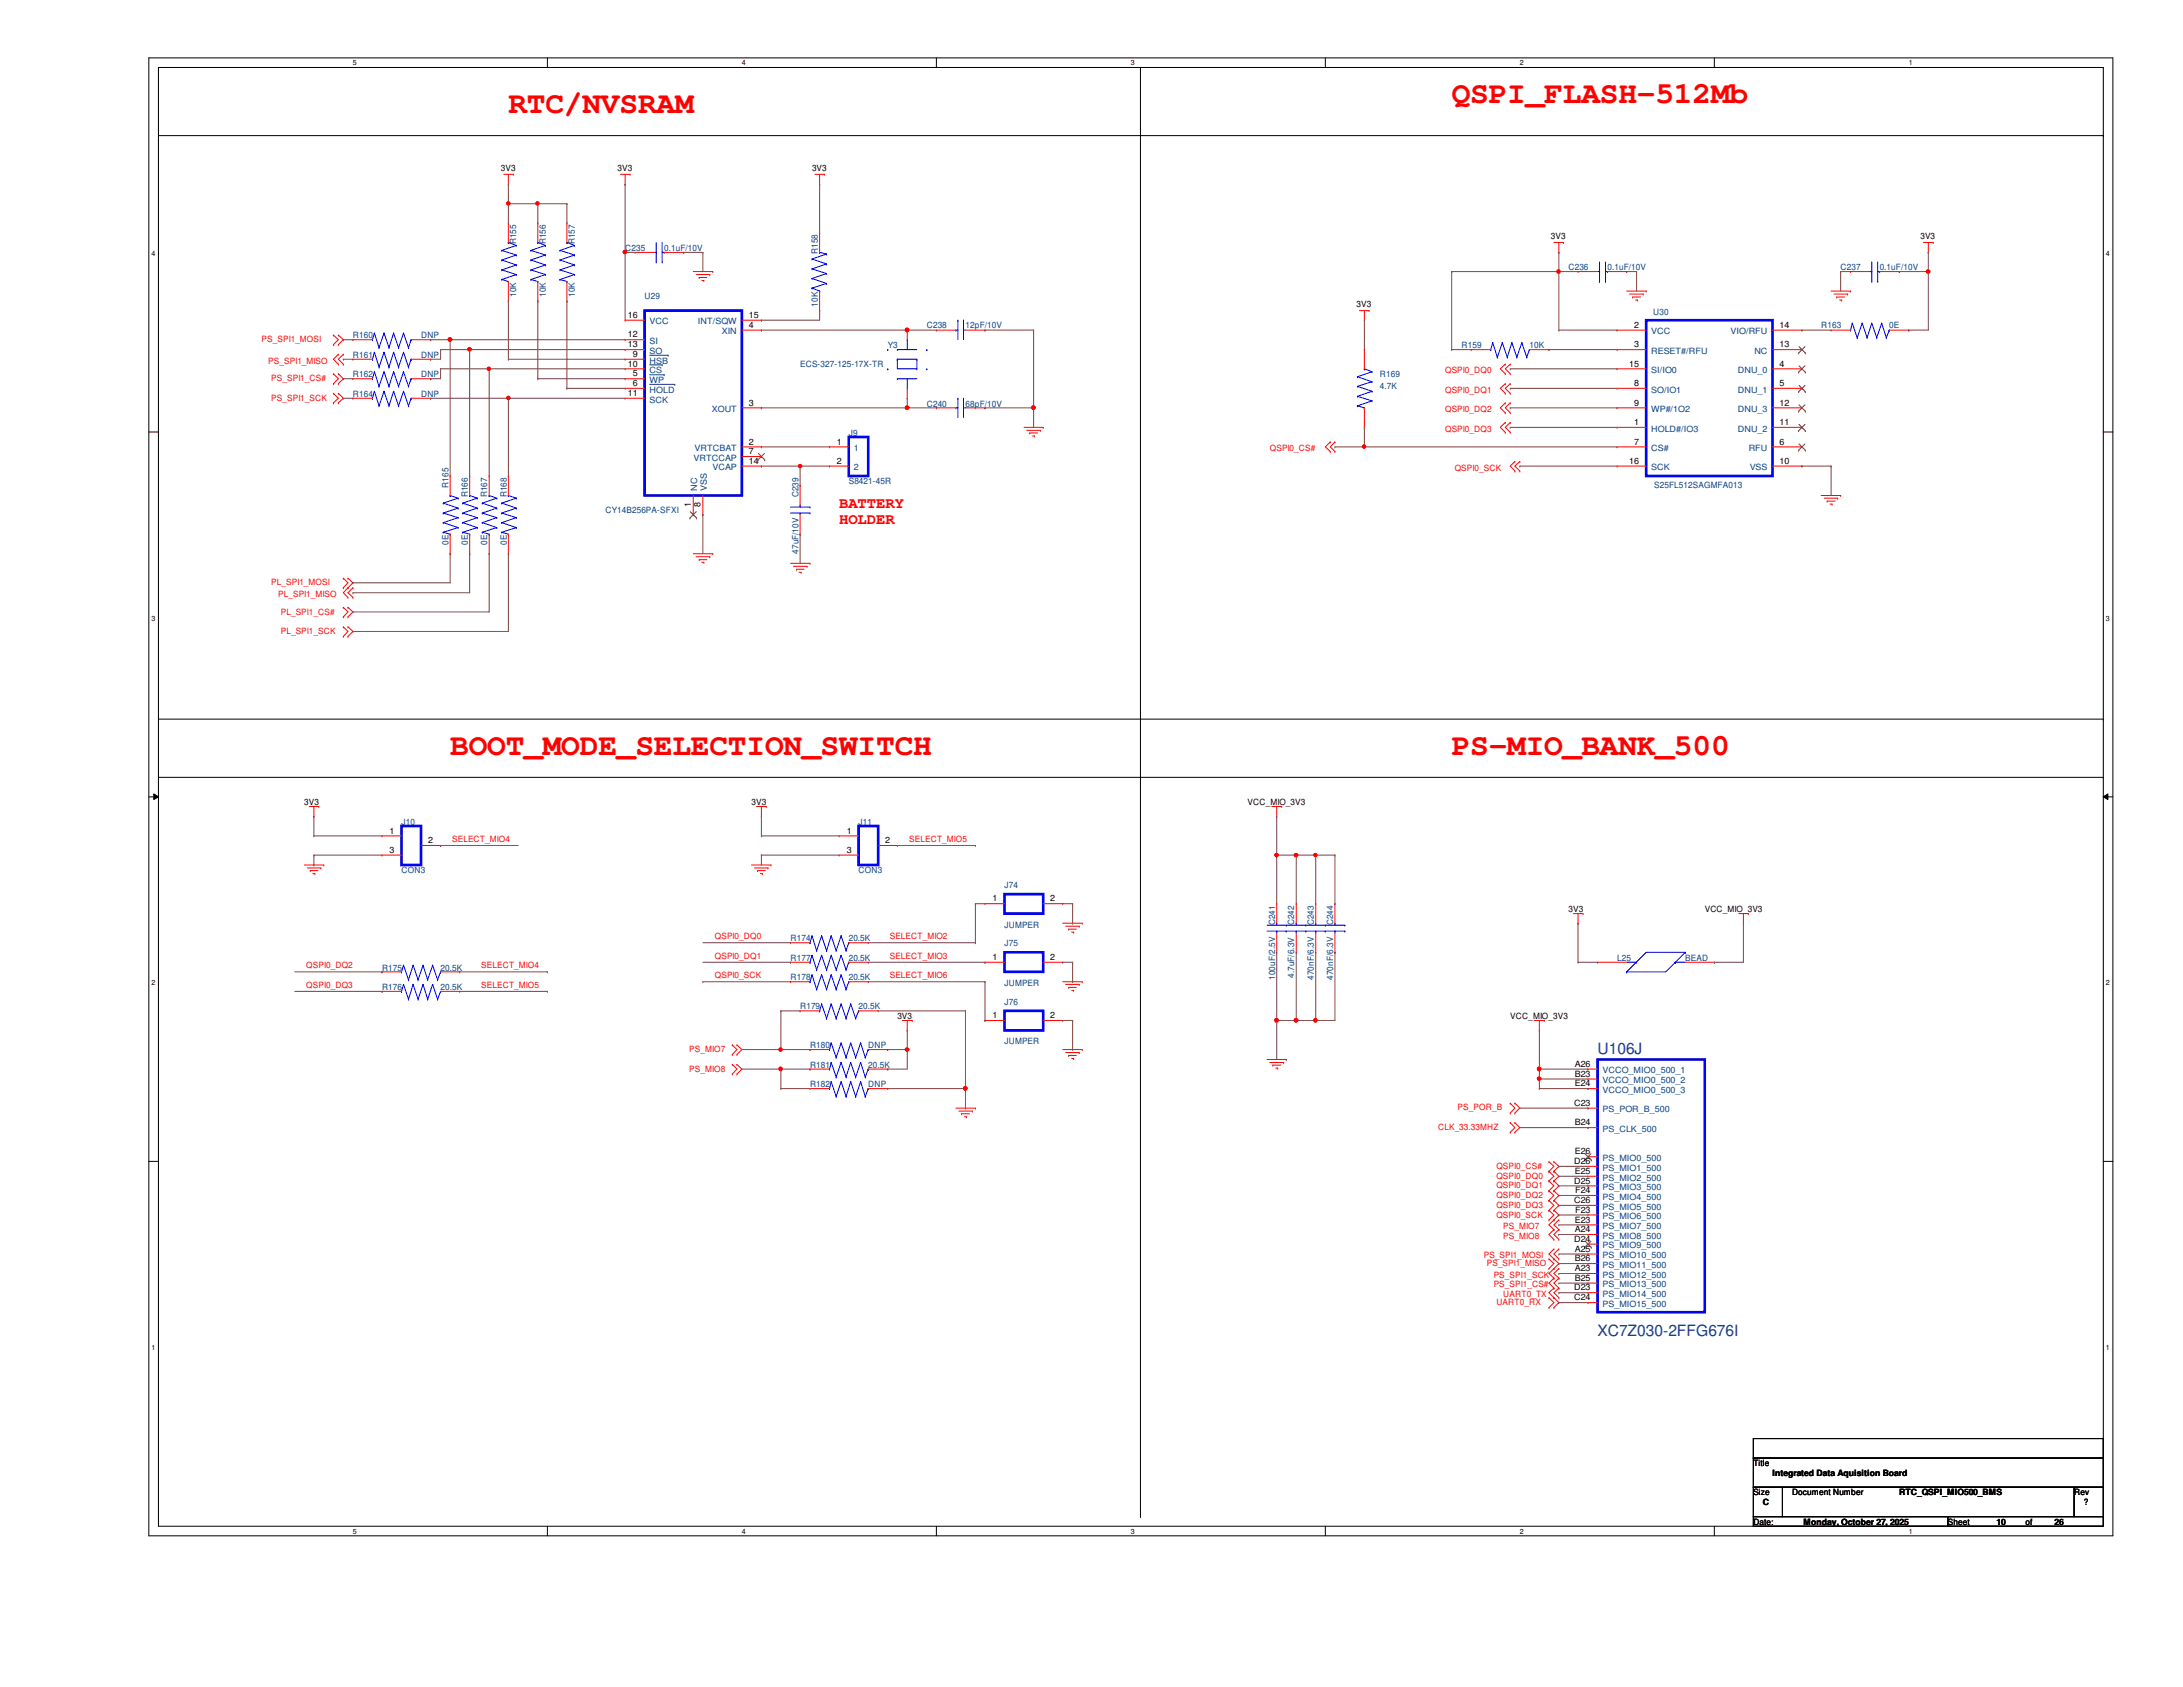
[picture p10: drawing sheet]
<svg xmlns="http://www.w3.org/2000/svg" width="279mm" height="216mm" viewBox="0 0 279 216" stroke-linecap="round" stroke-linejoin="round" font-family="sans-serif">
<defs><g id="words">
<g font-size="4" fill="#f00">
<text x="65.1" y="14.5">RTC/NVSRAM</text>
<text x="185.8" y="13.2">QSPI_FLASH-512Mb</text>
<text x="57.6" y="96.6">BOOT_MODE_SELECTION_SWITCH</text>
<text x="185.8" y="96.6">PS-MIO_BANK_500</text>
</g>
<g font-size="2" fill="#f00">
<text x="107.4" y="65.1">BATTERY</text>
<text x="107.4" y="67.1">HOLDER</text>
</g>
<g font-size="2" fill="#004080">
<text x="204.5" y="134.9">U106J</text>
<text x="204.5" y="171">XC7Z030-2FFG676I</text>
</g>
<g font-size="1.1">
<text x="64.1" y="21.9">3V3</text>
<text x="79" y="21.9">3V3</text>
<text x="103.9" y="21.9">3V3</text>
<text x="198.5" y="30.6">3V3</text>
<text x="245.8" y="30.6">3V3</text>
<text x="80.3" y="40.7">16</text>
<text x="95.8" y="42">4</text>
<text x="95.8" y="40.7">15</text>
<text x="173.6" y="39.3">3V3</text>
<text x="209.2" y="42">2</text>
<text x="227.8" y="42">14</text>
<text x="80.3" y="44.4">13</text>
<text x="80.3" y="43.2">12</text>
<text x="80.3" y="46.9">10</text>
<text x="81" y="45.7">9</text>
<text x="208.5" y="46.9">15</text>
<text x="209.2" y="44.4">3</text>
<text x="227.8" y="44.4">13</text>
<text x="227.8" y="46.9">4</text>
<text x="80.3" y="50.7">11</text>
<text x="81" y="48.2">5</text>
<text x="81" y="49.4">6</text>
<text x="95.8" y="51.9">3</text>
<text x="209.2" y="49.4">8</text>
<text x="209.2" y="51.9">9</text>
<text x="227.8" y="49.4">5</text>
<text x="227.8" y="51.9">12</text>
<text x="95.8" y="56.9">2</text>
<text x="95.8" y="58.1">7</text>
<text x="95.8" y="59.4">14</text>
<text x="107.1" y="56.9">1</text>
<text x="107.1" y="59.4">2</text>
<text x="208.5" y="59.4">16</text>
<text x="209.2" y="54.4">1</text>
<text x="209.2" y="56.9">7</text>
<text x="227.8" y="54.4">11</text>
<text x="227.8" y="56.9">6</text>
<text x="227.8" y="59.4">10</text>
<text x="88.4" y="64.9" transform="rotate(-90 88.4 64.9)">1</text>
<text x="89.7" y="64.9" transform="rotate(-90 89.7 64.9)">8</text>
<text x="38.9" y="103">3V3</text>
<text x="49.9" y="106.7">1</text>
<text x="54.8" y="107.9">2</text>
<text x="96.2" y="103">3V3</text>
<text x="108.4" y="106.7">1</text>
<text x="113.3" y="107.9">2</text>
<text x="159.7" y="103">VCC_MIO_3V3</text>
<text x="49.9" y="109.1">3</text>
<text x="108.4" y="109.1">3</text>
<text x="127" y="115.4">1</text>
<text x="134.4" y="115.4">2</text>
<text x="200.7" y="116.7">3V3</text>
<text x="218.2" y="116.7">VCC_MIO_3V3</text>
<text x="127" y="122.9">1</text>
<text x="134.4" y="122.9">2</text>
<text x="114.9" y="130.4">3V3</text>
<text x="127" y="130.3">1</text>
<text x="134.4" y="130.3">2</text>
<text x="193.3" y="130.4">VCC_MIO_3V3</text>
<text x="201.5" y="136.5">A26</text>
<text x="201.5" y="137.8">B23</text>
<text x="201.5" y="141.5">C23</text>
<text x="201.5" y="139">E24</text>
<text x="201.5" y="149">D26</text>
<text x="201.5" y="144">B24</text>
<text x="201.5" y="147.7">E26</text>
<text x="201.5" y="151.5">D25</text>
<text x="201.5" y="154">C26</text>
<text x="201.5" y="150.2">E25</text>
<text x="201.6" y="152.7">F24</text>
<text x="201.6" y="155.2">F23</text>
<text x="201.5" y="158.9">D24</text>
<text x="201.5" y="156.5">E23</text>
<text x="201.5" y="157.7">A24</text>
<text x="201.5" y="160.2">A25</text>
<text x="201.5" y="161.4">B26</text>
<text x="201.5" y="165.1">D23</text>
<text x="201.5" y="166.4">C24</text>
<text x="201.5" y="162.7">A23</text>
<text x="201.5" y="163.9">B25</text>
<text x="224.4" y="187.7">Title</text>
<text x="224.4" y="191.4">Size</text>
<text x="226.9" y="188.9">Integrated Data Aquisition Board</text>
<text x="229.4" y="191.4">Document Number</text>
<text x="243.1" y="191.3">RTC_QSPI_MIO500_BMS</text>
<text x="265.5" y="191.4">Rev</text>
<text x="224.4" y="195.2">Date:</text>
<text x="225.6" y="192.6">C</text>
<text x="230.8" y="195.1">Monday, October 27, 2025</text>
<text x="249.3" y="195.2">Sheet</text>
<text x="255.5" y="195.1">10</text>
<text x="259.2" y="195.2">of</text>
<text x="263" y="195.1">26</text>
<text x="266.7" y="192.7">?</text>
</g>
<g font-size="1.1" fill="#004080">
<text x="66.1" y="31.3" transform="rotate(-90 66.1 31.3)">R155</text>
<text x="69.8" y="31.3" transform="rotate(-90 69.8 31.3)">R156</text>
<text x="73.6" y="31.3" transform="rotate(-90 73.6 31.3)">R157</text>
<text x="80" y="32.1">C235</text>
<text x="85" y="32.1">0.1uF/10V</text>
<text x="104.7" y="32.5" transform="rotate(-90 104.7 32.5)">R158</text>
<text x="200.7" y="34.6">C236</text>
<text x="205.7" y="34.6">0.1uF/10V</text>
<text x="235.6" y="34.6">C237</text>
<text x="240.6" y="34.6">0.1uF/10V</text>
<text x="66.1" y="38" transform="rotate(-90 66.1 38)">10K</text>
<text x="69.8" y="38" transform="rotate(-90 69.8 38)">10K</text>
<text x="73.6" y="38" transform="rotate(-90 73.6 38)">10K</text>
<text x="82.5" y="38.3">U29</text>
<text x="83.1" y="41.5">VCC</text>
<text x="89.3" y="41.5">INT/SQW</text>
<text x="104.7" y="39.2" transform="rotate(-90 104.7 39.2)">10K</text>
<text x="211.6" y="40.3">U30</text>
<text x="45.2" y="43.3">R160</text>
<text x="45.2" y="45.8">R161</text>
<text x="53.9" y="43.3">DNP</text>
<text x="53.9" y="45.8">DNP</text>
<text x="83.1" y="45.3">SO</text>
<text x="83.1" y="44">SI</text>
<text x="83.1" y="47.8">CS</text>
<text x="83.1" y="46.5">HSB</text>
<text x="92.4" y="42.8">XIN</text>
<text x="102.4" y="47">ECS-327-125-17X-TR</text>
<text x="113.6" y="44.5">Y3</text>
<text x="118.6" y="42">C238</text>
<text x="123.6" y="42">12pF/10V</text>
<text x="187.1" y="44.5">R159</text>
<text x="195.7" y="44.5">10K</text>
<text x="211.3" y="42.8">VCC</text>
<text x="211.3" y="45.3">RESET#/RFU</text>
<text x="211.3" y="47.8">SI/IO0</text>
<text x="221.5" y="42.8">VIO/RFU</text>
<text x="222.4" y="47.8">DNU_0</text>
<text x="224.5" y="45.3">NC</text>
<text x="233.1" y="42">R163</text>
<text x="241.8" y="42">0E</text>
<text x="45.2" y="48.3">R162</text>
<text x="45.2" y="50.8">R164</text>
<text x="53.9" y="48.3">DNP</text>
<text x="53.9" y="50.8">DNP</text>
<text x="83.1" y="49">WP</text>
<text x="83.1" y="50.2">HOLD</text>
<text x="83.1" y="51.5">SCK</text>
<text x="91.1" y="52.7">XOUT</text>
<text x="118.6" y="52">C240</text>
<text x="123.6" y="52">68pF/10V</text>
<text x="176.6" y="48.3">R169</text>
<text x="176.6" y="49.8">4.7K</text>
<text x="211.3" y="50.2">SO/IO1</text>
<text x="211.3" y="52.7">WP#/1O2</text>
<text x="222.4" y="50.2">DNU_1</text>
<text x="222.4" y="52.7">DNU_3</text>
<text x="88.8" y="59">VRTCCAP</text>
<text x="88.9" y="57.7">VRTCBAT</text>
<text x="108.6" y="55.8">J9</text>
<text x="109.3" y="57.7">1</text>
<text x="211.3" y="55.2">HOLD#/IO3</text>
<text x="211.3" y="57.7">CS#</text>
<text x="222.4" y="55.2">DNU_2</text>
<text x="223.8" y="57.7">RFU</text>
<text x="57.4" y="62.4" transform="rotate(-90 57.4 62.4)">R165</text>
<text x="59.9" y="63.6" transform="rotate(-90 59.9 63.6)">R166</text>
<text x="62.4" y="63.6" transform="rotate(-90 62.4 63.6)">R167</text>
<text x="64.9" y="63.6" transform="rotate(-90 64.9 63.6)">R168</text>
<text x="77.5" y="65.7">CY14B256PA-SFXI</text>
<text x="89.2" y="62.8" transform="rotate(-90 89.2 62.8)">NC</text>
<text x="90.5" y="62.8" transform="rotate(-90 90.5 62.8)">VSS</text>
<text x="91.2" y="60.2">VCAP</text>
<text x="102.2" y="63.6" transform="rotate(-90 102.2 63.6)">C239</text>
<text x="108.6" y="62">S8421-45R</text>
<text x="109.3" y="60.2">2</text>
<text x="211.3" y="60.2">SCK</text>
<text x="211.7" y="62.5">S25FL512SAGMFA013</text>
<text x="223.9" y="60.2">VSS</text>
<text x="57.4" y="69.8" transform="rotate(-90 57.4 69.8)">0E</text>
<text x="59.9" y="69.8" transform="rotate(-90 59.9 69.8)">0E</text>
<text x="62.4" y="69.8" transform="rotate(-90 62.4 69.8)">0E</text>
<text x="64.9" y="69.8" transform="rotate(-90 64.9 69.8)">0E</text>
<text x="102.2" y="70.9" transform="rotate(-90 102.2 70.9)">47uF/10V</text>
<text x="51.4" y="105.5">J10</text>
<text x="109.9" y="105.5">J11</text>
<text x="51.4" y="111.8">CON3</text>
<text x="109.9" y="111.8">CON3</text>
<text x="128.6" y="113.6">J74</text>
<text x="128.6" y="118.7">JUMPER</text>
<text x="163.2" y="118.4" transform="rotate(-90 163.2 118.4)">C241</text>
<text x="165.7" y="118.4" transform="rotate(-90 165.7 118.4)">C242</text>
<text x="168.1" y="118.4" transform="rotate(-90 168.1 118.4)">C243</text>
<text x="170.6" y="118.4" transform="rotate(-90 170.6 118.4)">C244</text>
<text x="48.9" y="124.2">R175</text>
<text x="56.4" y="124.2">20.5K</text>
<text x="101.2" y="120.5">R174</text>
<text x="101.2" y="125.4">R178</text>
<text x="101.2" y="122.9">R177</text>
<text x="108.6" y="120.5">20.5K</text>
<text x="108.6" y="125.4">20.5K</text>
<text x="108.6" y="122.9">20.5K</text>
<text x="128.6" y="121.1">J75</text>
<text x="163.2" y="125.4" transform="rotate(-90 163.2 125.4)">100uF/2.5V</text>
<text x="165.7" y="125.1" transform="rotate(-90 165.7 125.1)">4.7uF/6.3V</text>
<text x="168.1" y="125.4" transform="rotate(-90 168.1 125.4)">470nF/6.3V</text>
<text x="170.6" y="125.4" transform="rotate(-90 170.6 125.4)">470nF/6.3V</text>
<text x="207" y="122.9">L25</text>
<text x="215.7" y="122.9">BEAD</text>
<text x="48.9" y="126.7">R176</text>
<text x="56.4" y="126.7">20.5K</text>
<text x="102.4" y="129.2">R179</text>
<text x="109.9" y="129.2">20.5K</text>
<text x="128.6" y="126.2">JUMPER</text>
<text x="128.6" y="128.6">J76</text>
<text x="103.7" y="134.2">R180</text>
<text x="103.7" y="136.7">R181</text>
<text x="111.1" y="134.2">DNP</text>
<text x="111.1" y="136.7">20.5K</text>
<text x="128.6" y="133.6">JUMPER</text>
<text x="205.1" y="137.4">VCCO_MIO0_500_1</text>
<text x="103.7" y="139.1">R182</text>
<text x="111.1" y="139.1">DNP</text>
<text x="205.1" y="138.6">VCCO_MIO0_500_2</text>
<text x="205.1" y="139.9">VCCO_MIO0_500_3</text>
<text x="205.1" y="142.4">PS_POR_B_500</text>
<text x="205.1" y="144.9">PS_CLK_500</text>
<text x="205.1" y="148.6">PS_MIO0_500</text>
<text x="205.1" y="149.8">PS_MIO1_500</text>
<text x="205.1" y="151.1">PS_MIO2_500</text>
<text x="205.1" y="152.3">PS_MIO3_500</text>
<text x="205.1" y="153.5">PS_MIO4_500</text>
<text x="205.1" y="154.8">PS_MIO5_500</text>
<text x="205.1" y="156">PS_MIO6_500</text>
<text x="205.1" y="157.3">PS_MIO7_500</text>
<text x="205.1" y="158.5">PS_MIO8_500</text>
<text x="205.1" y="159.8">PS_MIO9_500</text>
<text x="205.1" y="161">PS_MIO10_500</text>
<text x="205.1" y="162.3">PS_MIO11_500</text>
<text x="205.1" y="163.5">PS_MIO12_500</text>
<text x="205.1" y="164.8">PS_MIO13_500</text>
<text x="205.1" y="166">PS_MIO14_500</text>
<text x="205.1" y="167.3">PS_MIO15_500</text>
</g>
<g font-size="1.1" fill="#f00">
<text x="33.5" y="43.8">PS_SPI1_MOSI</text>
<text x="34.3" y="46.5">PS_SPI1_MISO</text>
<text x="185" y="47.8">QSPI0_DQ0</text>
<text x="34.7" y="48.8">PS_SPI1_CS#</text>
<text x="34.7" y="51.3">PS_SPI1_SCK</text>
<text x="185" y="50.2">QSPI0_DQ1</text>
<text x="185" y="52.7">QSPI0_DQ2</text>
<text x="162.5" y="57.7">QSPI0_CS#</text>
<text x="185" y="55.2">QSPI0_DQ3</text>
<text x="186.2" y="60.2">QSPI0_SCK</text>
<text x="34.7" y="74.9">PL_SPI1_MOSI</text>
<text x="35.6" y="76.4">PL_SPI1_MISO</text>
<text x="35.9" y="78.7">PL_SPI1_CS#</text>
<text x="35.9" y="81.2">PL_SPI1_SCK</text>
<text x="57.9" y="107.7">SELECT_MIO4</text>
<text x="116.4" y="107.7">SELECT_MIO5</text>
<text x="39.2" y="123.9">QSPI0_DQ2</text>
<text x="61.6" y="123.9">SELECT_MIO4</text>
<text x="91.5" y="120.2">QSPI0_DQ0</text>
<text x="91.5" y="122.7">QSPI0_DQ1</text>
<text x="91.5" y="125.2">QSPI0_SCK</text>
<text x="113.9" y="120.2">SELECT_MIO2</text>
<text x="113.9" y="122.7">SELECT_MIO3</text>
<text x="113.9" y="125.2">SELECT_MIO6</text>
<text x="39.2" y="126.4">QSPI0_DQ3</text>
<text x="61.6" y="126.4">SELECT_MIO5</text>
<text x="88.2" y="134.7">PS_MIO7</text>
<text x="88.2" y="137.2">PS_MIO8</text>
<text x="186.6" y="142.1">PS_POR_B</text>
<text x="184.1" y="144.6">CLK_33.33MHZ</text>
<text x="191.5" y="149.6">QSPI0_CS#</text>
<text x="191.5" y="150.8">QSPI0_DQ0</text>
<text x="191.5" y="152.1">QSPI0_DQ1</text>
<text x="191.5" y="153.3">QSPI0_DQ2</text>
<text x="191.5" y="154.6">QSPI0_DQ3</text>
<text x="191.5" y="155.8">QSPI0_SCK</text>
<text x="189.9" y="161">PS_SPI1_MOSI</text>
<text x="192.4" y="157.3">PS_MIO7</text>
<text x="192.4" y="158.5">PS_MIO8</text>
<text x="190.3" y="162.1">PS_SPI1_MISO</text>
<text x="191.2" y="163.5">PS_SPI1_SCK</text>
<text x="191.2" y="164.8">PS_SPI1_CS#</text>
<text x="191.5" y="167">UART0_RX</text>
<text x="192.4" y="166">UART0_TX</text>
</g>
<g font-size=".9">
<text x="45.2" y="8.3">5</text>
<text x="95" y="8.3">4</text>
<text x="144.7" y="8.3">3</text>
<text x="194.5" y="8.3">2</text>
<text x="244.3" y="8.3">1</text>
<text x="19.4" y="32.8">4</text>
<text x="269.5" y="32.8">4</text>
<text x="19.4" y="79.4">3</text>
<text x="269.5" y="79.4">3</text>
<text x="19.4" y="126.1">2</text>
<text x="269.5" y="126.1">2</text>
<text x="19.4" y="172.8">1</text>
<text x="269.5" y="172.8">1</text>
<text x="45.2" y="196.3">5</text>
<text x="95" y="196.3">4</text>
<text x="144.7" y="196.3">3</text>
<text x="194.5" y="196.3">2</text>
<text x="244.3" y="196.3">1</text>
</g>
</g></defs>
<path d="M19.1 7.4h251.3v189.2h-251.3zM20.3 8.6h248.9v186.7h-248.9z" fill="none" stroke="#000" stroke-width=".13"/>
<g fill="#fff">
<path d="M45.2 7.5h.5v1.1h-.5z"/>
<path d="M45.2 195.5h.5v1h-.5z"/>
</g>
<path d="M70.1 7.4v1.2M70.1 195.3v1.3" fill="none" stroke="#000" stroke-width=".13"/>
<g fill="#fff">
<path d="M95 7.5h.5v1.1h-.5z"/>
<path d="M95 195.5h.5v1h-.5z"/>
</g>
<path d="M119.8 7.4v1.2M119.8 195.3v1.3" fill="none" stroke="#000" stroke-width=".13"/>
<g fill="#fff">
<path d="M144.7 7.5h.5v1.1h-.5z"/>
<path d="M144.7 195.5h.5v1h-.5z"/>
</g>
<path d="M169.6 7.4v1.2M169.6 195.3v1.3" fill="none" stroke="#000" stroke-width=".13"/>
<g fill="#fff">
<path d="M194.5 7.5h.5v1.1h-.5z"/>
<path d="M194.5 195.5h.5v1h-.5z"/>
</g>
<path d="M219.4 7.4v1.2M219.4 195.3v1.3" fill="none" stroke="#000" stroke-width=".13"/>
<g fill="#fff">
<path d="M244.3 7.5h.5v1.1h-.5z"/>
<path d="M244.3 195.5h.5v1h-.5z"/>
<path d="M19.4 32h.5v1h-.5z"/>
<path d="M269.5 32h.5v1h-.5z"/>
<path d="M19.4 78.6h.5v1h-.5z"/>
<path d="M269.5 78.6h.5v1h-.5z"/>
</g>
<path d="M19.1 55.3h1.2M269.2 55.3h1.2" fill="none" stroke="#000" stroke-width=".13"/>
<g fill="#fff">
<path d="M19.4 125.3h.5v1h-.5z"/>
<path d="M269.5 125.3h.5v1h-.5z"/>
</g>
<path d="M19.1 102h1.2M19.7 101.6l.6 .4-.6 .3zM269.2 102l.6-.4v.7zM269.2 102h1.2" fill="none" stroke="#000" stroke-width=".13"/>
<path d="M19.7 101.6l.6 .4-.6 .3zM269.2 102l.6-.4v.7z" fill="#000"/>
<g fill="#fff">
<path d="M19.4 172h.5v1h-.5z"/>
<path d="M269.5 172h.5v1h-.5z"/>
</g>
<g fill="none" stroke="#000" stroke-width=".13">
<path d="M20.3 17.4h248.9M146 8.6v185.5M269.2 17.4h.1M20.3 99.5h248.9M20.3 92h248.9M269.2 99.5h.1M269.2 92h.1M19.1 148.6h1.2M269.2 148.6h1.2M146 194.1h.1M224.4 184.1h44.8v2.5h-44.8zM224.4 186.6h44.8v3.7h-44.8z"/>
<path d="M224.4 190.3h3.7v3.8h-3.7zM224.4 194.1h24.9v1.2h-24.9zM228.1 190.3h37.4v3.8h-37.4zM249.3 194.1h19.9v1.2h-19.9zM265.5 190.3h3.7v3.8h-3.7z"/>
</g>
<g fill="none" stroke="#f00" stroke-width=".13">
<path d="M64.5 22.3h1.2M65.1 23.6h.1M65.1 38.5h.1M65.1 28.5h.1M65.1 22.3v1.3M65.1 28.5v2.5M65.1 36v2.5M65.7 22.3h.1M68.8 38.5h.1M68.8 28.5h.1M68.8 28.5v2.5M68.8 36v2.5"/>
<path d="M72.6 38.5h.1M72.6 28.5h.1M72.6 28.5v2.5M72.6 36v2.5M79.4 22.3h1.2M80 23.6h.1M80 22.3v1.3M80.6 22.3h.1M81.3 32.3h.1M81.3 32.3h2.4M85 32.3h2.5M87.5 32.3h.1"/>
<path d="M88.7 34.8h2.5M89.1 35.1h1.7M89.5 35.5h.1M89.5 35.5h1M89.8 35.9h.3M90.1 35.9h.1M90.8 35.1h.1M91.2 34.8h.1M104.3 22.3h1.2M104.9 23.6h.1M104.9 29.8h.1M104.9 39.8h.1"/>
<path d="M104.9 22.3v1.3M104.9 29.8v2.5M104.9 37.3v2.5M105.5 22.3h.1M174 39.8h1.2M174.6 39.8v1.2M175.2 39.8h.1M198.9 31h1.2M199.5 32.3h.1M199.5 31v1.3M200.1 31h.1M202 34.8h.1"/>
<path d="M202 34.8h2.5M205.7 34.8h2.5M208.2 34.8h.1M208.2 37.3h2.5M208.6 37.6h1.7M209 38h.1M209 38h1M209.3 38.4h.3M209.6 38.4h.1M210.3 37.6h.1M210.7 37.3h.1M234.4 37.3h2.5"/>
<path d="M234.7 37.6h1.8M235.1 38h.1M235.1 38h1M235.5 38.4h.2M235.7 38.4h.1M236.5 37.6h.1M236.9 37.3h.1M236.9 34.8h.1M236.9 34.8h2.4M240.6 34.8h2.5M243.1 34.8h.1M246.2 31h1.2"/>
<path d="M246.8 32.3h.1M246.8 31v1.3M247.4 31h.1M42.7 42.9h.1M42.7 44.1h.1M42.7 47.8h.1M42.7 49.1h.1M42.7 50.3h.1M42.7 51.6h.1M42.7 42.9l.6 .6-.6 .6M42.7 47.8l.6 .7-.6 .6M42.7 50.3l.6 .7-.6 .6"/>
<path d="M43.3 44.1h.1M43.3 42.9h.1M43.3 45.3h.1M43.3 46.6h.1M43.3 49.1h.1M43.3 47.8h.1M43.3 51.6h.1M43.3 50.3h.1M43.3 42.9l.6 .6-.6 .6M43.3 45.3l-.6 .7 .6 .6M43.3 47.8l.6 .7-.6 .6M43.3 50.3l.6 .7-.6 .6"/>
<path d="M43.9 45.3h.1M43.9 46.6h.1M43.9 45.3l-.6 .7 .6 .6M45.2 48.5h.1M45.2 43.5h.1M45.2 51h.1M45.2 46h.1M45.2 48.5h2.5M45.2 43.5h2.5M45.2 51h2.5M45.2 46h2.5M52.6 48.5h2.5"/>
<path d="M52.6 43.5h2.5M52.6 51h2.5M52.6 46h2.5M55.1 48.5h.1M55.1 43.5h.1M55.1 51h.1M55.1 46h.1M80 48.5h.1M80 49.7h.1M80 41h.1M80 44.7h.1M80 43.5h.1"/>
<path d="M80 51h.1M80 47.2h.1M80 46h.1M80 44.7h2.5M80 47.2h2.5M80 49.7h2.5M80 48.5h2.5M80 43.5h2.5M80 51h2.5M80 46h2.5M80 41h2.5M95 42.2h2.5"/>
<path d="M95 52.2h2.5M95 57.2h2.5M95 59.6h2.5M95 58.4h2.5M95 41h2.5M97.5 57.2h.1M97.5 52.2h.1M97.5 42.2h.1M97.5 58.4h.1M97.5 41h.1M97.5 59.6h.1M106.2 57.2h.1"/>
<path d="M106.2 59.6h.1M106.2 57.2h2.4M106.2 59.6h2.4M116.1 51h.1M116.1 42.2h.1M116.1 42.2v1.3M116.1 49.7v1.3M119.8 52.2h.1M119.8 42.2h.1M119.8 42.2h2.5M119.8 52.2h2.5M123.6 42.2h2.5"/>
<path d="M123.6 52.2h2.5M126.1 52.2h.1M126.1 42.2h.1M131.1 54.7h2.4M131.4 55.1h1.8M131.8 55.4h.1M131.8 55.4h1M132.2 55.8h.2M132.4 55.8h.1M133.2 55.1h.1M133.5 54.7h.1M170.3 56.6h.1"/>
<path d="M170.3 57.8h.1M170.3 56.6l-.7 .6 .7 .6M170.9 56.6h.1M170.9 57.8h.1M170.9 56.6l-.6 .6 .6 .6M174.6 41h.1M174.6 54.7h.1M174.6 44.7h.1M174.6 44.7v2.5M174.6 52.2v2.5M188.3 44.7h.1M188.3 44.7h2.5"/>
<path d="M192.7 46.6h.1M192.7 47.8h.1M192.7 49.1h.1M192.7 50.3h.1M192.7 51.6h.1M192.7 52.8h.1M192.7 54.1h.1M192.7 55.3h.1M192.7 46.6l-.7 .6 .7 .6M192.7 49.1l-.7 .6 .7 .6M192.7 51.6l-.7 .6 .7 .6M192.7 54.1l-.7 .6 .7 .6"/>
<path d="M193.3 46.6h.1M193.3 47.8h.1M193.3 49.1h.1M193.3 50.3h.1M193.3 51.6h.1M193.3 52.8h.1M193.3 54.1h.1M193.3 55.3h.1M193.3 46.6l-.6 .6 .6 .6M193.3 49.1l-.6 .6 .6 .6M193.3 51.6l-.6 .6 .6 .6M193.3 54.1l-.6 .6 .6 .6"/>
<path d="M193.9 59.1h.1M193.9 59.1l-.6 .5 .6 .7M194.5 59.1h.1M194.5 59.1l-.6 .5 .6 .7M195.7 44.7h2.5M198.2 44.7h.1M207 54.7h.1M207 42.2h.1M207 44.7h.1M207 47.2h.1M207 49.7h.1M207 52.2h.1"/>
<path d="M207 57.2h.1M207 59.6h.1M207 54.7h3.7M207 42.2h3.7M207 44.7h3.7M207 47.2h3.7M207 49.7h3.7M207 52.2h3.7M207 57.2h3.7M207 59.6h3.7M226.9 54.7h3.7M226.9 42.2h3.7"/>
<path d="M226.9 44.7h3.7M226.9 47.2h3.7M226.9 49.7h3.7M226.9 52.2h3.7M226.9 57.2h3.7M226.9 59.6h3.7M230.6 42.2h.1M230.6 44.7h.1M230.6 47.2h.1M230.6 49.7h.1M230.6 52.2h.1M230.6 54.7h.1"/>
<path d="M230.6 57.2h.1M230.6 59.6h.1M234.4 42.2h.1M234.4 42.2h2.5M241.8 42.2h2.5M244.3 42.2h.1M43.9 74h.1M43.9 75.2h.1M43.9 77.7h.1M43.9 79h.1M43.9 74l.6 .6-.6 .6M43.9 77.7l.6 .6-.6 .7"/>
<path d="M44.5 75.2h.1M44.5 74h.1M44.5 79h.1M44.5 77.7h.1M44.5 76.5h.1M44.5 74l.7 .6-.7 .6M44.5 77.7l.7 .6-.7 .7M44.5 75.2l-.6 .7 .6 .6M45.2 75.2h.1M45.2 76.5h.1M45.2 75.2l-.7 .7 .7 .6M57.6 70.9h.1"/>
<path d="M57.6 60.9h.1M57.6 60.9v2.5M57.6 68.4v2.5M60.1 70.9h.1M60.1 60.9h.1M60.1 60.9v2.5M60.1 68.4v2.5M62.6 70.9h.1M62.6 60.9h.1M62.6 60.9v2.5M62.6 68.4v2.5M65.1 70.9h.1"/>
<path d="M65.1 60.9h.1M65.1 60.9v2.5M65.1 68.4v2.5M88.7 65.9h.1M88.7 70.9h2.5M88.7 63.4v2.5M89.1 71.2h1.7M89.5 71.6h.1M89.5 71.6h1M89.8 72h.3M90 65.9h.1M90 63.4v2.5"/>
<path d="M90.1 72h.1M90.8 71.2h.1M91.2 70.9h.1M101.2 72.1h2.5M101.6 72.5h1.7M101.9 72.9h.1M101.9 72.9h1M102.3 73.2h.2M102.4 68.4h.1M102.4 62.1h.1M102.4 62.1v2.5M102.4 65.9v2.5"/>
<path d="M102.5 73.2h.1M103.3 72.5h.1M103.7 72.1h.1M193.9 60.3h.1M194.5 60.3h.1M233.1 63.4h2.5M233.5 63.8h1.7M233.8 64.1h.1M233.8 64.1h1.1M234.2 64.5h.3M234.5 64.5h.1M235.2 63.8h.1"/>
<path d="M235.6 63.4h.1M43.9 80.2h.1M43.9 81.4h.1M43.9 80.2l.6 .6-.6 .6M44.5 81.4h.1M44.5 80.2h.1M44.5 80.2l.7 .6-.7 .6M38.9 110.7h2.5M39.3 111.1h1.8M39.6 103.2h1.2M39.7 111.4h.1M39.7 111.4h1"/>
<path d="M40 111.8h.3M40.2 104.5h.1M40.2 103.2v1.3M40.3 111.8h.1M40.8 103.2h.1M41.1 111.1h.1M41.4 110.7h.1M48.9 107h.1M48.9 109.4h.1M48.9 107h2.5M48.9 109.4h2.5M53.9 108.2h2.5"/>
<path d="M56.4 108.2h.1M96.2 110.7h2.5M96.6 111.1h1.7M96.8 103.2h1.3M96.9 111.4h.1M96.9 111.4h1.1M97.3 111.8h.3M97.5 104.5h.1M97.5 103.2v1.3M97.6 111.8h.1M98.1 103.2h.1M98.3 111.1h.1"/>
<path d="M98.7 110.7h.1M107.4 107h.1M107.4 109.4h.1M107.4 107h2.5M107.4 109.4h2.5M112.4 108.2h2.5M114.9 108.2h.1M126.1 115.7h.1M126.1 115.7h2.5M133.5 115.7h2.5M136 115.7h.1M136 118.2h2.5"/>
<path d="M136.4 118.5h1.7M136.8 118.9h.1M136.8 118.9h1M137.2 119.3h.2M137.4 119.3h.1M138.1 118.5h.1M138.5 118.2h.1M162.8 103.2h1.2M163.4 104.5h.1M163.4 115.7h.1M163.4 103.2v1.3M163.4 115.7v2.5"/>
<path d="M163.4 119.4v2.5M164 103.2h.1M165.9 115.7h.1M165.9 115.7v2.5M165.9 119.4v2.5M168.4 115.7h.1M168.4 115.7v2.5M168.4 119.4v2.5M170.9 115.7h.1M170.9 115.7v2.5M170.9 119.4v2.5M201.4 116.9h1.2"/>
<path d="M202 118.2h.1M202 116.9v1.3M202.6 116.9h.1M222.5 116.9h1.3M223.1 118.2h.1M223.1 116.9v1.3M223.8 116.9h.1M48.9 124.4h.1M48.9 126.9h.1M48.9 124.4h2.5M48.9 126.9h2.5M56.4 124.4h2.4"/>
<path d="M56.4 126.9h2.4M58.8 124.4h.1M58.8 126.9h.1M93.7 133.7h.1M93.7 135h.1M93.7 136.2h.1M93.7 137.5h.1M93.7 133.7l.6 .6-.6 .7M93.7 136.2l.6 .6-.6 .7M94.3 135h.1M94.3 133.7h.1M94.3 137.5h.1"/>
<path d="M94.3 136.2h.1M94.3 133.7l.7 .6-.7 .7M94.3 136.2l.7 .6-.7 .7M101.2 120.6h.1M101.2 125.6h.1M101.2 123.1h.1M101.2 125.6h2.5M101.2 120.6h2.5M101.2 123.1h2.5M102.4 129.4h.1M102.4 129.4h2.5M103.7 134.3h.1"/>
<path d="M103.7 136.8h.1M103.7 139.3h.1M103.7 134.3h2.5M103.7 136.8h2.5M103.7 139.3h2.5M108.6 125.6h2.5M108.6 120.6h2.5M108.6 123.1h2.5M109.9 129.4h2.5M111.1 120.6h.1M111.1 125.6h.1M111.1 123.1h.1"/>
<path d="M111.1 134.3h2.5M111.1 136.8h2.5M111.1 139.3h2.5M112.4 129.4h.1M113.6 134.3h.1M113.6 136.8h.1M113.6 139.3h.1M115.5 130.6h1.3M116.1 131.9h.1M116.1 130.6v1.3M116.8 130.6h.1M126.1 123.1h.1"/>
<path d="M126.1 130.6h.1M126.1 130.6h2.5M126.1 123.1h2.5M133.5 130.6h2.5M133.5 123.1h2.5M136 123.1h.1M136 130.6h.1M136 125.6h2.5M136 134.3h2.5M136.4 126h1.7M136.4 134.7h1.7M136.8 126.4h.1"/>
<path d="M136.8 135.1h.1M136.8 126.4h1M136.8 135.1h1M137.2 126.7h.2M137.2 135.5h.2M137.4 126.7h.1M137.4 135.5h.1M138.1 126h.1M138.1 134.7h.1M138.5 125.6h.1M138.5 134.3h.1M162.2 135.6h2.4"/>
<path d="M162.5 136h1.8M162.9 136.3h.1M162.9 136.3h1M163.3 136.7h.2M163.4 121.9h.1M163.5 136.7h.1M164.3 136h.1M164.6 135.6h.1M165.9 121.9h.1M168.4 121.9h.1M170.9 121.9h.1M196.4 130.6h1.3"/>
<path d="M197 131.9h.1M197 130.6v1.3M197.7 130.6h.1M203.2 136.8h.1M203.2 138.1h.1M203.2 139.3h.1M203.2 136.8h1.3M203.2 138.1h1.3M203.2 139.3h1.3M204.5 123.1h.1M204.5 123.1h3.7M215.7 123.1h3.7"/>
<path d="M219.4 123.1h.1M122.3 141.8h2.5M122.7 142.2h1.8M123.1 142.5h.1M123.1 142.5h1M123.4 142.9h.3M123.7 142.9h.1M124.5 142.2h.1M124.8 141.8h.1M193.3 141.2h.1M193.3 142.5h.1M193.3 143.7h.1"/>
<path d="M193.3 144.9h.1M193.3 141.2l.6 .6-.6 .7M193.3 143.7l.6 .6-.6 .6M193.9 142.5h.1M193.9 141.2h.1M193.9 144.9h.1M193.9 143.7h.1M193.9 141.2l.6 .6-.6 .7M193.9 143.7l.6 .6-.6 .6M198.2 148.7h.1M198.2 149.9h.1M198.2 151.1h.1"/>
<path d="M198.2 152.4h.1M198.2 153.6h.1M198.2 154.9h.1M198.2 156.1h.1M198.2 148.7l.7 .6-.7 .6M198.2 149.9l.7 .6-.7 .6M198.2 151.1l.7 .7-.7 .6M198.2 152.4l.7 .6-.7 .6M198.2 153.6l.7 .7-.7 .6M198.2 154.9l.7 .6-.7 .6M198.9 149.9h.1M198.9 148.7h.1"/>
<path d="M198.9 151.1h.1M198.9 152.4h.1M198.9 153.6h.1M198.9 154.9h.1M198.9 156.1h.1M198.9 157.4h.1M198.9 158.6h.1M198.9 159.9h.1M198.9 148.7l.6 .6-.6 .6M198.9 149.9l.6 .6-.6 .6M198.9 151.1l.6 .7-.6 .6M198.9 152.4l.6 .6-.6 .6"/>
<path d="M198.9 153.6l.6 .7-.6 .6M198.9 154.9l.6 .6-1.3 1.3 .7 .6M198.9 157.4l-.7 .6 .7 .6M198.9 159.9l-.7 .6 .7 .6M199.5 156.1h.1M199.5 157.4h.1M199.5 158.6h.1M199.5 159.9h.1M199.5 156.1l-.6 .7 .6 .6M199.5 157.4l-.6 .6 .6 .6M199.5 159.9l-.6 .6 .6 .6M203.2 141.8h.1"/>
<path d="M203.2 144.3h.1M203.2 148h.1M203.2 149.3h.1M203.2 150.5h.1M203.2 151.8h.1M203.2 153h.1M203.2 154.3h.1M203.2 155.5h.1M203.2 156.8h.1M203.2 158h.1M203.2 159.2h.1M203.2 141.8h1.3"/>
<path d="M203.2 144.3h1.3M203.2 148h1.3M203.2 149.3h1.3M203.2 150.5h1.3M203.2 151.8h1.3M203.2 153h1.3M203.2 154.3h1.3M203.2 155.5h1.3M203.2 156.8h1.3M203.2 158h1.3M203.2 159.2h1.3M198.2 161.1h.1"/>
<path d="M198.2 162.3h.1M198.2 166.1h.1M198.2 167.3h.1M198.2 161.1l.7 .6-.7 .6M198.2 166.1l.7 .6-.7 .6M198.9 161.1h.1M198.9 162.3h.1M198.9 163.6h.1M198.9 164.8h.1M198.9 166.1h.1M198.9 167.3h.1M198.9 161.1l.6 .6-1.3 1.3 .7 .6"/>
<path d="M198.9 163.6l-.7 .6 .7 .6M198.9 164.8l-.7 .6 1.3 1.3-.6 .6M199.5 161.1h.1M199.5 162.3h.1M199.5 163.6h.1M199.5 164.8h.1M199.5 166.1h.1M199.5 162.3l-.6 .7 .6 .6M199.5 163.6l-.6 .6 .6 .6M199.5 164.8l-.6 .6 .6 .7M203.2 160.5h.1M203.2 161.7h.1"/>
<path d="M203.2 163h.1M203.2 164.2h.1M203.2 165.4h.1M203.2 166.7h.1M203.2 160.5h1.3M203.2 161.7h1.3M203.2 163h1.3M203.2 164.2h1.3M203.2 165.4h1.3M203.2 166.7h1.3"/>
</g>
<path d="M82.5 39.8h12.5v23.6h-12.5zM108.6 55.9h2.5v5h-2.5zM210.7 41h16.2v19.9h-16.2zM51.4 105.7h2.5v5h-2.5zM109.9 105.7h2.5v5h-2.5zM128.6 114.4h4.9v2.5h-4.9zM128.6 121.9h4.9v2.5h-4.9zM128.6 129.4h4.9v2.5h-4.9zM204.5 135.6h13.7v32.3h-13.7z" fill="none" stroke="#00f" stroke-width=".34"/>
<g fill="none" stroke="#804000" stroke-width=".13">
<path d="M97 58.8h.1M97.1 58l.8 .8M97.8 58l-.8 .8M97.9 58.8h.1M230.2 45.2h.1M230.2 47.6h.1M230.2 50.1h.1M230.2 52.6h.1M230.2 55.1h.1M230.2 57.6h.1M230.3 44.4l.8 .8M230.3 46.8l.8 .8"/>
<path d="M230.3 49.3l.8 .8M230.3 51.8l.8 .8M230.3 54.3l.8 .8M230.3 56.8l.8 .8M231 44.4l-.8 .8M231 46.8l-.8 .8M231 49.3l-.8 .8M231 51.8l-.8 .8M231 54.3l-.8 .8M231 56.8l-.8 .8M231.1 45.2h.1M231.1 47.6h.1"/>
<path d="M231.1 50.1h.1M231.1 52.6h.1M231.1 55.1h.1M231.1 57.6h.1M88.3 66.3h.1M88.3 65.5l.9 .8M89.1 65.5l-.8 .8M89.2 66.3h.1M202.8 148.5h.1M202.8 159.6h.1M202.9 147.7l.8 .8M202.9 158.8l.8 .8"/>
<path d="M203.6 147.7l-.8 .8M203.6 158.8l-.8 .8M203.7 148.5h.1M203.7 159.6h.1"/>
</g>
<g fill="none" stroke="#00f" stroke-width=".13">
<path d="M64.2 35.8h.1M64.2 34.5h.1M64.2 33.3h.1M64.2 32h.1M64.2 35.8l.9 .2M64.2 34.5l1.9 .6M64.2 33.3l1.9 .6M64.2 32l1.9 .6M65.1 31h.1M65.1 36h.1M65.1 31l1 .4M66.1 35.1h.1"/>
<path d="M66.1 33.9h.1M66.1 32.6h.1M66.1 31.4h.1M66.1 35.1l-1.9 .7M66.1 33.9l-1.9 .6M66.1 32.6l-1.9 .7M66.1 31.4l-1.9 .6M67.9 35.8h.1M67.9 34.5h.1M67.9 33.3h.1M67.9 32h.1M67.9 35.8l.9 .2"/>
<path d="M67.9 34.5l1.9 .6M67.9 33.3l1.9 .6M67.9 32l1.9 .6M68.8 31h.1M68.8 36h.1M68.8 31l1 .4M69.8 35.1h.1M69.8 33.9h.1M69.8 32.6h.1M69.8 31.4h.1M69.8 32.6l-1.9 .7M69.8 35.1l-1.9 .7"/>
<path d="M69.8 33.9l-1.9 .6M69.8 31.4l-1.9 .6M71.7 35.8h.1M71.7 34.5h.1M71.7 33.3h.1M71.7 32h.1M71.7 35.8l.9 .2M71.7 34.5l1.8 .6M71.7 33.3l1.8 .6M71.7 32l1.8 .6M72.6 31h.1M72.6 36h.1"/>
<path d="M72.6 31l.9 .4M73.5 35.1h.1M73.5 33.9h.1M73.5 32.6h.1M73.5 31.4h.1M73.5 32.6l-1.8 .7M73.5 35.1l-1.8 .7M73.5 33.9l-1.8 .6M73.5 31.4l-1.8 .6M83.7 32.3h.3M84 33.5h.1M84 32.3h.1"/>
<path d="M84 31v2.5M84.8 33.5h.1M84.8 31v2.5M84.8 32.3h.2M85 32.3h.1M103.9 33.1h.1M103.9 34.4h.1M103.9 35.6h.1M103.9 36.9h.1M103.9 33.1l1.9 .7M103.9 34.4l1.9 .6M103.9 35.6l1.9 .7"/>
<path d="M103.9 36.9l1 .4M104.9 37.3h.1M104.9 32.3h.1M104.9 32.3l.9 .2M105.8 32.5h.1M105.8 33.8h.1M105.8 35h.1M105.8 36.3h.1M105.8 32.5l-1.9 .6M105.8 33.8l-1.9 .6M105.8 35l-1.9 .6M105.8 36.3l-1.9 .6"/>
<path d="M204.5 34.8h.2M204.7 36h.1M204.7 34.8h.1M204.7 33.5v2.5M205.5 36h.1M205.5 33.5v2.5M205.5 34.8h.2M205.7 34.8h.1M239.3 34.8h.3M239.6 36h.1M239.6 34.8h.1M239.6 33.5v2.5"/>
<path d="M240.3 36h.1M240.3 34.8h.3M240.3 33.5v2.5M240.6 34.8h.1M47.7 48.5h.1M47.7 43.5h.1M47.7 51h.1M47.7 46h.1M47.9 47.6h.1M47.9 42.6h.1M47.9 50.1h.1M47.9 45.1h.1"/>
<path d="M47.9 47.6l-.2 .9M47.9 47.6l.6 1.8M47.9 42.6l-.2 .9M47.9 42.6l.6 1.9M47.9 50.1l-.2 .9M47.9 50.1l.6 1.8M47.9 45.1l-.2 .9M47.9 45.1l.6 1.9M48.5 49.4h.1M48.5 44.5h.1M48.5 51.9h.1M48.5 47h.1"/>
<path d="M49.1 47.6h.1M49.1 42.6h.1M49.1 50.1h.1M49.1 45.1h.1M49.1 47.6l-.6 1.8M49.1 47.6l.7 1.8M49.1 42.6l-.6 1.9M49.1 42.6l.7 1.9M49.1 50.1l-.6 1.8M49.1 50.1l.7 1.8M49.1 45.1l-.6 1.9M49.1 45.1l.7 1.9"/>
<path d="M49.8 49.4h.1M49.8 44.5h.1M49.8 51.9h.1M49.8 47h.1M50.4 47.6h.1M50.4 42.6h.1M50.4 50.1h.1M50.4 45.1h.1M50.4 47.6l-.6 1.8M50.4 47.6l.6 1.8M50.4 42.6l-.6 1.9M50.4 42.6l.6 1.9"/>
<path d="M50.4 50.1l-.6 1.8M50.4 50.1l.6 1.8M50.4 45.1l-.6 1.9M50.4 45.1l.6 1.9M51 49.4h.1M51 44.5h.1M51 51.9h.1M51 47h.1M51.6 47.6h.1M51.6 42.6h.1M51.6 50.1h.1M51.6 45.1h.1"/>
<path d="M51.6 47.6l-.6 1.8M51.6 47.6l.7 1.8M51.6 42.6l-.6 1.9M51.6 42.6l.7 1.9M51.6 50.1l-.6 1.8M51.6 50.1l.7 1.8M51.6 45.1l-.6 1.9M51.6 45.1l.7 1.9M52.3 49.4h.1M52.3 44.5h.1M52.3 51.9h.1M52.3 47h.1"/>
<path d="M52.6 48.5h.1M52.6 43.5h.1M52.6 51h.1M52.6 46h.1M52.6 48.5l-.3 .9M52.6 43.5l-.3 1M52.6 51l-.3 .9M52.6 46l-.3 1M113.6 47.2h.1M113.6 44.7h.1M114.9 46h.1M114.9 48.5h.1"/>
<path d="M114.9 44.7h.1M114.9 46v1.2h2.4M114.9 46h2.4M114.9 48.5h2.4M114.9 44.7h2.4M116.1 49.7h.1M116.1 43.5h.1M116.1 43.5v1.2M116.1 48.5v1.2M117.3 47.2h.1M117.3 46h.1M117.3 46v1.2"/>
<path d="M118.6 44.7h.1M118.6 47.2h.1M122.3 52.2h.1M122.3 42.2h.1M122.3 52.2h.3M122.3 42.2h.3M122.6 51h.1M122.6 41h.1M122.6 41v2.5M122.6 51v2.4M123.3 51h.1M123.3 52.2h.1"/>
<path d="M123.3 41h.1M123.3 42.2h.1M123.3 41v2.5M123.3 51v2.4M123.3 52.2h.3M123.3 42.2h.3M173.7 51.9h.1M173.7 50.7h.1M173.7 49.4h.1M173.7 48.2h.1M173.7 51.9l.9 .3M173.7 50.7l1.9 .6"/>
<path d="M173.7 49.4l1.9 .7M173.7 48.2l1.9 .7M174.6 47.2h.1M174.6 52.2h.1M174.6 47.2l1 .4M175.6 51.3h.1M175.6 50.1h.1M175.6 48.9h.1M175.6 47.6h.1M175.6 51.3l-1.9 .6M175.6 50.1l-1.9 .6M175.6 48.9l-1.9 .5"/>
<path d="M175.6 47.6l-1.9 .6M190.8 44.7h.1M191.1 43.9h.1M191.1 43.9l-.3 .8M191.1 43.9l.5 1.8M191.6 45.7h.1M192.3 43.9h.1M192.3 43.9l-.7 1.8M192.3 43.9l.6 1.8M192.9 45.7h.1M193.5 43.9h.1M193.5 43.9l-.6 1.8"/>
<path d="M193.5 43.9l.6 1.8M194.1 45.7h.1M194.8 43.9h.1M194.8 43.9l-.7 1.8M194.8 43.9l.6 1.8M195.4 45.7h.1M195.7 44.7h.1M195.7 44.7l-.3 1M236.9 42.2h.1M237.1 41.4h.1M237.1 41.4l-.2 .8M237.1 41.4l.6 1.8"/>
<path d="M237.7 43.2h.1M238.3 41.4h.1M238.3 41.4l-.6 1.8M238.3 41.4l.7 1.8M239 43.2h.1M239.6 41.4h.1M239.6 41.4l-.6 1.8M239.6 41.4l.6 1.8M240.2 43.2h.1M240.8 41.4h.1M240.8 41.4l-.6 1.8M240.8 41.4l.6 1.8"/>
<path d="M241.4 43.2h.1M241.8 42.2h.1M241.8 42.2l-.4 1M56.7 68.1h.1M56.7 66.9h.1M56.7 65.7h.1M56.7 64.4h.1M56.7 68.1l.9 .3M56.7 66.9l1.9 .6M56.7 65.7l1.9 .6M56.7 64.4l1.9 .6M57.6 63.4h.1"/>
<path d="M57.6 68.4h.1M57.6 63.4l1 .4M58.6 67.5h.1M58.6 66.3h.1M58.6 65h.1M58.6 63.8h.1M58.6 67.5l-1.9 .6M58.6 66.3l-1.9 .6M58.6 65l-1.9 .7M58.6 63.8l-1.9 .6M59.2 68.1h.1M59.2 66.9h.1"/>
<path d="M59.2 65.7h.1M59.2 64.4h.1M59.2 68.1l.9 .3M59.2 66.9l1.9 .6M59.2 65.7l1.9 .6M59.2 64.4l1.9 .6M60.1 63.4h.1M60.1 68.4h.1M60.1 63.4l1 .4M61.1 67.5h.1M61.1 66.3h.1M61.1 65h.1"/>
<path d="M61.1 63.8h.1M61.1 67.5l-1.9 .6M61.1 66.3l-1.9 .6M61.1 65l-1.9 .7M61.1 63.8l-1.9 .6M61.7 68.1h.1M61.7 66.9h.1M61.7 65.7h.1M61.7 64.4h.1M61.7 68.1l.9 .3M61.7 66.9l1.9 .6M61.7 65.7l1.9 .6"/>
<path d="M61.7 64.4l1.9 .6M62.6 63.4h.1M62.6 68.4h.1M62.6 63.4l1 .4M63.6 67.5h.1M63.6 66.3h.1M63.6 65h.1M63.6 63.8h.1M63.6 67.5l-1.9 .6M63.6 66.3l-1.9 .6M63.6 65l-1.9 .7M63.6 63.8l-1.9 .6"/>
<path d="M64.2 68.1h.1M64.2 66.9h.1M64.2 65.7h.1M64.2 64.4h.1M64.2 68.1l.9 .3M64.2 66.9l1.9 .6M64.2 65.7l1.9 .6M64.2 64.4l1.9 .6M65.1 63.4h.1M65.1 68.4h.1M65.1 63.4l1 .4M66.1 67.5h.1"/>
<path d="M66.1 66.3h.1M66.1 65h.1M66.1 63.8h.1M66.1 67.5l-1.9 .6M66.1 66.3l-1.9 .6M66.1 65l-1.9 .7M66.1 63.8l-1.9 .6M101.2 65.7h2.5M101.2 64.9h2.5M102.4 65.7h.1M102.4 64.6h.1M102.4 64.6v.3"/>
<path d="M102.4 65.7v.2M103.7 65.7h.1M103.7 64.9h.1M103.9 119.8h.1M103.9 119.8l-.2 .8M103.9 119.8l.6 1.9M105.2 119.8h.1M105.2 119.8l-.7 1.9M105.2 119.8l.6 1.9M106.4 119.8h.1M106.4 119.8l-.6 1.9M106.4 119.8l.6 1.9"/>
<path d="M107.7 119.8h.1M107.7 119.8l-.7 1.9M107.7 119.8l.6 1.9M128.6 115.7h.1M133.5 115.7h.1M162.2 119.2h9.9M162.2 118.4h9.9M163.4 119.2h.1M163.4 118.2h.1M163.4 118.2v.2M163.4 119.2v.2M164.6 119.2h.1"/>
<path d="M164.6 118.4h.1M165.9 119.2h.1M165.9 118.2h.1M165.9 118.2v.2M165.9 119.2v.2M167.1 119.2h.1M167.1 118.4h.1M168.4 119.2h.1M168.4 118.2h.1M168.4 118.2v.2M168.4 119.2v.2M169.6 119.2h.1"/>
<path d="M169.6 118.4h.1M170.9 119.2h.1M170.9 118.2h.1M170.9 118.2v.2M170.9 119.2v.2M172.1 119.2h.1M172.1 118.4h.1M51.4 124.4h.1M51.4 126.9h.1M51.6 123.5h.1M51.6 126h.1M51.6 123.5l-.2 .9"/>
<path d="M51.6 123.5l.7 1.9M51.6 126l-.2 .9M51.6 126l.7 1.9M52.3 125.4h.1M52.3 127.9h.1M52.9 123.5h.1M52.9 126h.1M52.9 123.5l-.6 1.9M52.9 123.5l.6 1.9M52.9 126l-.6 1.9M52.9 126l.6 1.9M53.5 125.4h.1"/>
<path d="M53.5 127.9h.1M54.1 123.5h.1M54.1 126h.1M54.1 123.5l-.6 1.9M54.1 123.5l.6 1.9M54.1 126l-.6 1.9M54.1 126l.6 1.9M54.7 125.4h.1M54.7 127.9h.1M55.4 123.5h.1M55.4 126h.1M55.4 123.5l-.7 1.9"/>
<path d="M55.4 123.5l.6 1.9M55.4 126l-.7 1.9M55.4 126l.6 1.9M56 125.4h.1M56 127.9h.1M56.4 124.4h.1M56.4 126.9h.1M56.4 124.4l-.4 1M56.4 126.9l-.4 1M103.7 120.6h.1M103.7 125.6h.1M103.7 123.1h.1"/>
<path d="M103.9 124.8h.1M103.9 122.3h.1M103.9 124.8l-.2 .8M103.9 124.8l.6 1.8M103.9 122.3l-.2 .8M103.9 122.3l.6 1.8M104.5 121.7h.1M104.5 126.6h.1M104.5 124.1h.1M104.9 129.4h.1M105.2 124.8h.1M105.2 122.3h.1"/>
<path d="M105.2 128.5h.1M105.2 124.8l-.7 1.8M105.2 124.8l.6 1.8M105.2 122.3l-.7 1.8M105.2 122.3l.6 1.8M105.2 128.5l-.3 .9M105.2 128.5l.6 1.8M105.8 121.7h.1M105.8 126.6h.1M105.8 124.1h.1M105.8 130.3h.1M106.2 134.3h.1"/>
<path d="M106.2 136.8h.1M106.2 139.3h.1M106.4 124.8h.1M106.4 122.3h.1M106.4 133.5h.1M106.4 128.5h.1M106.4 136h.1M106.4 138.4h.1M106.4 124.8l-.6 1.8M106.4 124.8l.6 1.8M106.4 122.3l-.6 1.8M106.4 122.3l.6 1.8"/>
<path d="M106.4 133.5l-.2 .8M106.4 133.5l.6 1.8M106.4 128.5l-.6 1.8M106.4 128.5l.6 1.8M106.4 136l-.2 .8M106.4 136l.6 1.8M106.4 138.4l-.2 .9M106.4 138.4l.6 1.9M107 121.7h.1M107 126.6h.1M107 124.1h.1M107 135.3h.1"/>
<path d="M107 130.3h.1M107 137.8h.1M107.7 124.8h.1M107.7 122.3h.1M107.7 133.5h.1M107.7 128.5h.1M107.7 136h.1M107.7 138.4h.1M107.7 128.5l.6 1.8M107.7 124.8l-.7 1.8M107.7 124.8l.6 1.8M107.7 122.3l-.7 1.8"/>
<path d="M107.7 122.3l.6 1.8M107.7 133.5l-.7 1.8M107.7 133.5l.6 1.8M107.7 128.5l-.7 1.8M107.7 136l-.7 1.8M107.7 136l.6 1.8M107.7 138.4l-.7 1.9M107.7 138.4l.6 1.9M108.3 121.7h.1M108.3 126.6h.1M108.3 124.1h.1M108.3 135.3h.1"/>
<path d="M108.3 130.3h.1M108.3 137.8h.1M108.6 120.6h.1M108.6 125.6h.1M108.6 123.1h.1M108.6 120.6l-.3 1.1M108.6 125.6l-.3 1M108.6 123.1l-.3 1M108.9 133.5h.1M108.9 128.5h.1M108.9 136h.1M108.9 138.4h.1"/>
<path d="M108.9 133.5l-.6 1.8M108.9 133.5l.6 1.8M108.9 128.5l-.6 1.8M108.9 128.5l.6 1.8M108.9 136l-.6 1.8M108.9 136l.6 1.8M108.9 138.4l-.6 1.9M108.9 138.4l.6 1.9M109.5 135.3h.1M109.5 130.3h.1M109.5 137.8h.1M109.9 129.4h.1"/>
<path d="M109.9 129.4l-.4 .9M110.2 133.5h.1M110.2 136h.1M110.2 138.4h.1M110.2 133.5l-.7 1.8M110.2 133.5l.5 1.8M110.2 136l-.7 1.8M110.2 136l.5 1.8M110.2 138.4l-.7 1.9M110.2 138.4l.5 1.9M110.7 135.3h.1M110.7 137.8h.1"/>
<path d="M111.1 134.3h.1M111.1 136.8h.1M111.1 139.3h.1M111.1 134.3l-.4 1M111.1 136.8l-.4 1M111.1 139.3l-.4 1M128.6 123.1h.1M128.6 130.6h.1M133.5 123.1h.1M133.5 130.6h.1M208.2 124.4h.1M208.2 123.1h1.3"/>
<path d="M209.5 123.1h.1M214.4 123.1h.1M214.4 123.1h1.3M215.7 121.9h.1M215.7 121.9h-5l-2.5 2.5M215.7 121.9l-2.5 2.5h-5M107 140.3h.1M108.3 140.3h.1M109.5 140.3h.1M110.7 140.3h.1"/>
</g>
<path d="M83.1 48h1.9M83.1 49.2h3.3M83.1 46.7h1.7M83.1 45.5h2.4M84.8 46.7h.1M85 48h.1M85.5 45.5h.1M86.4 49.2h.1" fill="none" stroke="#004080" stroke-width=".13"/>
<g fill="none" stroke="#804040" stroke-width=".13">
<path d="M40.2 104.5h.1M40.2 107h.1M40.2 104.5v2.5M40.2 107h8.7M56.4 108.2h.1M56.4 108.2h9.9M97.5 104.5h.1M97.5 107h.1M97.5 109.4h.1M97.5 107h9.9M97.5 104.5v2.5M97.5 109.4v1.3"/>
<path d="M97.5 109.4h9.9M37.7 124.4h11.2M37.7 126.9h11.2M48.9 124.4h.1M48.9 126.9h.1M58.8 124.4h11.3M58.8 126.9h11.3M70.1 124.4h.1M70.1 126.9h.1M90 125.6h.1M90 120.6h11.2M90 123.1h11.2"/>
<path d="M90 125.6h11.2M101.2 120.6h.1M101.2 123.1h.1M113.6 134.3h.1M113.6 134.3h2.5"/>
</g>
<path d="M115.9 134.2h.4v.1v.2h-.2h-.2z" fill-rule="evenodd" fill="#f00"/>
<path d="M115.9 134.2h.4v.1v.2h-.2h-.2z" fill="none" stroke="#f00" stroke-width=".13"/>
<path d="M95 134.3h4.9M99.9 134.3h.1M113.6 136.8h.1M116.1 134.3h.1M116.1 131.9h.1M116.1 131.9v4.9h-2.5" fill="none" stroke="#804040" stroke-width=".13"/>
<path d="M99.8 134.2h.2l.1 .1-.1 .2h-.1h-.1z" fill-rule="evenodd" fill="#f00"/>
<path d="M99.8 134.2h.2l.1 .1-.1 .2h-.1h-.1z" fill="none" stroke="#f00" stroke-width=".13"/>
<path d="M95 136.8h4.9M99.9 136.8h.1" fill="none" stroke="#804040" stroke-width=".13"/>
<path d="M99.8 136.6h.2l.1 .2-.1 .2h-.1h-.1z" fill-rule="evenodd" fill="#f00"/>
<path d="M99.8 136.6h.2l.1 .2-.1 .2h-.1h-.1z" fill="none" stroke="#f00" stroke-width=".13"/>
<g fill="none" stroke="#804040" stroke-width=".13">
<path d="M163.4 109.4h.1M163.4 109.4v6.3M202 118.2h.1M202 118.2v4.9M223.1 118.2h.1M223.1 118.2v4.9h-3.7M99.9 129.4h.1M99.9 134.3h.1M99.9 139.3h.1M99.9 136.8h.1M99.9 129.4h2.5M99.9 129.4v4.9"/>
<path d="M99.9 136.8v2.5M99.9 134.3h3.8M99.9 139.3h3.8M99.9 136.8h3.8M103.7 134.3h.1M103.7 136.8h.1M202 123.1h.1M202 123.1h2.5M219.4 123.1h.1"/>
</g>
<path d="M163.2 109.3h.3l.1 .1-.1 .2h-.1h-.2z" fill-rule="evenodd" fill="#f00"/>
<path d="M163.2 109.3h.3l.1 .1-.1 .2h-.1h-.2z" fill="none" stroke="#f00" stroke-width=".13"/>
<path d="M163.4 109.4h2.5M165.9 109.4h.1M165.9 109.4v6.3M170.9 115.7h.1M170.9 109.4v6.3" fill="none" stroke="#804040" stroke-width=".13"/>
<path d="M165.7 109.3h.3l.1 .1-.1 .2h-.1h-.2z" fill-rule="evenodd" fill="#f00"/>
<path d="M165.7 109.3h.3l.1 .1-.1 .2h-.1h-.2z" fill="none" stroke="#f00" stroke-width=".13"/>
<path d="M165.9 109.4h2.5M168.4 109.4h.1M168.4 109.4v6.3" fill="none" stroke="#804040" stroke-width=".13"/>
<path d="M168.2 109.3h.3l.1 .1-.1 .2h-.1h-.2z" fill-rule="evenodd" fill="#f00"/>
<path d="M168.2 109.3h.3l.1 .1-.1 .2h-.1h-.2z" fill="none" stroke="#f00" stroke-width=".13"/>
<path d="M168.4 109.4h2.5M170.9 109.4h.1M163.4 130.6h.1M163.4 121.9v8.7" fill="none" stroke="#804040" stroke-width=".13"/>
<path d="M163.2 130.4h.3l.1 .2-.1 .1-.1 .1-.2-.1z" fill-rule="evenodd" fill="#f00"/>
<path d="M163.2 130.4h.3l.1 .2-.1 .1-.1 .1-.2-.1z" fill="none" stroke="#f00" stroke-width=".13"/>
<path d="M163.4 130.6h.1M163.4 130.6h2.5M165.9 130.6h.1M165.9 121.9v8.7M170.9 121.9h.1M170.9 121.9v8.7" fill="none" stroke="#804040" stroke-width=".13"/>
<path d="M165.7 130.4h.3l.1 .2-.1 .1-.1 .1-.2-.1z" fill-rule="evenodd" fill="#f00"/>
<path d="M165.7 130.4h.3l.1 .2-.1 .1-.1 .1-.2-.1z" fill="none" stroke="#f00" stroke-width=".13"/>
<path d="M165.9 130.6h.1M165.9 130.6h2.5M168.4 130.6h.1M168.4 121.9v8.7" fill="none" stroke="#804040" stroke-width=".13"/>
<path d="M168.2 130.4h.3l.1 .2-.1 .1-.1 .1-.2-.1z" fill-rule="evenodd" fill="#f00"/>
<path d="M168.2 130.4h.3l.1 .2-.1 .1-.1 .1-.2-.1z" fill="none" stroke="#f00" stroke-width=".13"/>
<g fill="none" stroke="#804040" stroke-width=".13">
<path d="M163.4 109.4h.1M163.4 104.5v4.9M163.4 130.6h.1M163.4 130.6v5M168.4 130.6h.1M168.4 130.6h2.5M197 136.8h.1M197 138.1h.1M197 139.3h.1M197 131.9v4.9M197 138.1v1.2M197 139.3h6.2"/>
<path d="M197 138.1h6.2M203.2 139.3h.1"/>
</g>
<path d="M196.8 137.9h.4v.1v.2l-.2 .1-.2-.1z" fill-rule="evenodd" fill="#f00"/>
<path d="M196.8 137.9h.4v.1v.2l-.2 .1-.2-.1z" fill="none" stroke="#f00" stroke-width=".13"/>
<path d="M197 136.8h.1M197 138.1h.1M197 136.8h6.2M197 136.8v1.3" fill="none" stroke="#804040" stroke-width=".13"/>
<path d="M196.8 136.6h.4v.2v.2h-.2h-.2z" fill-rule="evenodd" fill="#f00"/>
<path d="M196.8 136.6h.4v.2v.2h-.2h-.2z" fill="none" stroke="#f00" stroke-width=".13"/>
<g fill="none" stroke="#804040" stroke-width=".13">
<path d="M80 23.6h.1M80 23.6v8.7M194.5 141.8h8.7M194.5 144.3h8.7M199.5 149.3h.1M199.5 150.5h.1M199.5 151.8h.1M199.5 153h.1M199.5 154.3h.1M199.5 155.5h.1M199.5 156.8h.1M199.5 158h.1"/>
<path d="M199.5 149.3h3.7M199.5 150.5h3.7M199.5 151.8h3.7M199.5 153h3.7M199.5 154.3h3.7M199.5 155.5h3.7M199.5 156.8h3.7M199.5 158h3.7M203.2 141.8h.1M203.2 144.3h.1M199.5 160.5h.1M199.5 161.7h.1"/>
<path d="M199.5 163h.1M199.5 164.2h.1M199.5 165.4h.1M199.5 166.7h.1M199.5 160.5h3.7M199.5 161.7h3.7M199.5 163h3.7M199.5 164.2h3.7M199.5 165.4h3.7M199.5 166.7h3.7"/>
</g>
<path d="M79.8 32.1h.3l.1 .2-.1 .1-.1 .1-.2-.1z" fill-rule="evenodd" fill="#f00"/>
<path d="M79.8 32.1h.3l.1 .2-.1 .1-.1 .1-.2-.1z" fill="none" stroke="#f00" stroke-width=".13"/>
<g fill="none" stroke="#804040" stroke-width=".13">
<path d="M55.1 43.5h.1M55.1 46h.1M55.1 48.5h.1M55.1 51h.1M55.1 43.5h2.5M55.1 51h10M56.4 44.7h.1M56.4 47.2h.1M56.4 44.7v1.3h-1.3M56.4 47.2v1.3h-1.3M56.4 44.7h3.7M56.4 47.2h6.2"/>
<path d="M57.6 43.5h.1M57.6 43.5v17.4"/>
</g>
<path d="M57.4 43.3h.3l.1 .1-.1 .2-.1 .1-.2-.1z" fill-rule="evenodd" fill="#f00"/>
<path d="M57.4 43.3h.3l.1 .1-.1 .2-.1 .1-.2-.1z" fill="none" stroke="#f00" stroke-width=".13"/>
<path d="M57.6 43.5h.1M57.6 43.5h22.4M60.1 44.7h.1M60.1 44.7v16.2" fill="none" stroke="#804040" stroke-width=".13"/>
<path d="M59.9 44.6h.3l.1 .1-.1 .1-.1 .1-.2-.1z" fill-rule="evenodd" fill="#f00"/>
<path d="M59.9 44.6h.3l.1 .1-.1 .1-.1 .1-.2-.1z" fill="none" stroke="#f00" stroke-width=".13"/>
<path d="M60.1 44.7h.1M60.1 44.7h19.9M62.6 47.2h.1M62.6 47.2v13.7" fill="none" stroke="#804040" stroke-width=".13"/>
<path d="M62.4 47h.3l.1 .2-.1 .1-.1 .1-.2-.1z" fill-rule="evenodd" fill="#f00"/>
<path d="M62.4 47h.3l.1 .2-.1 .1-.1 .1-.2-.1z" fill="none" stroke="#f00" stroke-width=".13"/>
<path d="M62.6 47.2h.1M62.6 47.2h17.4M65.1 51h.1M65.1 51v9.9" fill="none" stroke="#804040" stroke-width=".13"/>
<path d="M64.9 50.8h.3l.1 .1-.1 .2h-.1h-.2z" fill-rule="evenodd" fill="#f00"/>
<path d="M64.9 50.8h.3l.1 .1-.1 .2h-.1h-.2z" fill="none" stroke="#f00" stroke-width=".13"/>
<g fill="none" stroke="#804040" stroke-width=".13">
<path d="M65.1 38.5h.1M65.1 23.6h.1M65.1 26.1h.1M65.1 23.6v2.5M65.1 38.5v7.5M65.1 26.1h3.7M68.8 38.5h.1M68.8 38.5v10M72.6 38.5h.1M72.6 38.5v11.2M80 32.3h.1M80 32.3h1.3"/>
<path d="M80 32.3v8.7M87.5 32.3h.1M87.5 32.3h2.5M90 32.3h.1M90 32.3v2.5M43.9 43.5h.1M43.9 46h.1M43.9 48.5h.1M43.9 51h.1M43.9 51h1.3M43.9 43.5h1.3M43.9 46h1.3"/>
<path d="M43.9 48.5h1.3M65.1 51h.1M65.1 46h.1M65.1 51h14.9M65.1 46h14.9M68.8 48.5h.1M68.8 48.5h11.2M72.6 49.7h.1M72.6 49.7h7.4M45.2 78.3h.1M45.2 74.6h.1M45.2 75.9h.1"/>
<path d="M57.6 70.9h.1M57.6 70.9v3.7h-12.4M60.1 70.9h.1M60.1 70.9v5h-14.9M62.6 70.9h.1M62.6 70.9v7.4h-17.4M65.1 70.9h.1M65.1 70.9v9.9h-19.9M45.2 80.8h.1"/>
</g>
<path d="M68.6 25.9h.3l.1 .1-.1 .2h-.1h-.2z" fill-rule="evenodd" fill="#f00"/>
<path d="M68.6 25.9h.3l.1 .1-.1 .2h-.1h-.2z" fill="none" stroke="#f00" stroke-width=".13"/>
<path d="M64.9 25.9h.3l.1 .1-.1 .2h-.1h-.2z" fill-rule="evenodd" fill="#f00"/>
<path d="M64.9 25.9h.3l.1 .1-.1 .2h-.1h-.2z" fill="none" stroke="#f00" stroke-width=".13"/>
<g fill="none" stroke="#804040" stroke-width=".13">
<path d="M65.1 26.1h.1M65.1 26.1v2.4M68.8 26.1h.1M68.8 26.1v2.4M68.8 26.1h3.8M72.6 26.1h.1M72.6 26.1v2.4M104.9 39.8h.1M104.9 23.6h.1M104.9 39.8v1.2h-7.4M104.9 23.6v6.2M97.5 41h.1"/>
<path d="M97.5 42.2h.1M97.5 42.2h18.6"/>
</g>
<path d="M115.9 42.1h.4v.1v.2l-.2 .1-.2-.1z" fill-rule="evenodd" fill="#f00"/>
<path d="M115.9 42.1h.4v.1v.2l-.2 .1-.2-.1z" fill="none" stroke="#f00" stroke-width=".13"/>
<path d="M97.5 52.2h.1M97.5 52.2h18.6M116.1 42.2h.1M116.1 42.2h3.7M126.1 42.2h.1M126.1 42.2h6.2M132.3 42.2h.1M132.3 42.2v10M90 65.9h.1M90 65.9v5" fill="none" stroke="#804040" stroke-width=".13"/>
<path d="M115.9 52h.4v.2v.1l-.2 .1-.2-.1z" fill-rule="evenodd" fill="#f00"/>
<path d="M115.9 52h.4v.2v.1l-.2 .1-.2-.1z" fill="none" stroke="#f00" stroke-width=".13"/>
<path d="M116.1 51h.1M116.1 52.2h.1M116.1 51v1.2M116.1 52.2h3.7M126.1 52.2h.1M126.1 52.2h6.2" fill="none" stroke="#804040" stroke-width=".13"/>
<path d="M132.1 52h.3l.1 .2-.1 .1-.2 .1-.1-.1z" fill-rule="evenodd" fill="#f00"/>
<path d="M132.1 52h.3l.1 .2-.1 .1-.2 .1-.1-.1z" fill="none" stroke="#f00" stroke-width=".13"/>
<path d="M97.5 57.2h.1M97.5 59.6h.1M97.5 57.2h8.7M97.5 59.6h4.9M132.3 52.2h.1M132.3 52.2v2.5" fill="none" stroke="#804040" stroke-width=".13"/>
<path d="M102.3 59.5h.2l.1 .1-.1 .2-.1 .1-.1-.1z" fill-rule="evenodd" fill="#f00"/>
<path d="M102.3 59.5h.2l.1 .1-.1 .2-.1 .1-.1-.1z" fill="none" stroke="#f00" stroke-width=".13"/>
<g fill="none" stroke="#804040" stroke-width=".13">
<path d="M199.5 32.3h.1M199.5 34.8h.1M199.5 32.3v9.9M199.5 34.8h2.5M208.2 34.8h.1M208.2 34.8h1.3M209.5 34.8h.1M209.5 34.8v2.5M243.1 34.8h.1M246.8 32.3h.1M246.8 32.3v2.5h-3.7M102.4 59.6h.1"/>
<path d="M102.4 59.6v2.5M102.4 59.6h3.8M199.5 42.2h.1M199.5 42.2h7.5M230.6 42.2h.1M230.6 42.2h3.8M244.3 42.2h.1M244.3 42.2h2.5M102.4 68.4h.1M102.4 68.4v3.7"/>
</g>
<path d="M246.6 34.6h.3l.1 .2-.1 .1-.1 .1-.2-.1z" fill-rule="evenodd" fill="#f00"/>
<path d="M246.6 34.6h.3l.1 .2-.1 .1-.1 .1-.2-.1z" fill="none" stroke="#f00" stroke-width=".13"/>
<g fill="none" stroke="#804040" stroke-width=".13">
<path d="M185.8 34.8h.1M185.8 34.8h13.7M185.8 34.8v9.9M235.6 34.8h.1M235.6 34.8h1.3M235.6 34.8v2.5M246.8 34.8h.1M246.8 34.8v7.4M185.8 44.7h.1M185.8 44.7h2.5M193.3 47.2h.1M193.3 49.7h.1"/>
<path d="M193.3 52.2h.1M193.3 54.7h.1M193.3 47.2h13.7M193.3 49.7h13.7M193.3 52.2h13.7M193.3 54.7h13.7M194.5 59.6h.1M194.5 59.6h12.5M198.2 44.7h.1M198.2 44.7h8.8M230.6 59.6h.1M230.6 59.6h3.8"/>
<path d="M234.4 59.6h.1M234.4 59.6v3.8"/>
</g>
<path d="M199.3 34.6h.3l.1 .2-.1 .1-.1 .1-.2-.1z" fill-rule="evenodd" fill="#f00"/>
<path d="M199.3 34.6h.3l.1 .2-.1 .1-.1 .1-.2-.1z" fill="none" stroke="#f00" stroke-width=".13"/>
<path d="M174.6 41h.1M174.6 54.7h.1M174.6 41v3.7M174.6 54.7v2.5" fill="none" stroke="#804040" stroke-width=".13"/>
<path d="M174.4 57h.3l.1 .1-.1 .2-.1 .1-.2-.1z" fill-rule="evenodd" fill="#f00"/>
<path d="M174.4 57h.3l.1 .1-.1 .2-.1 .1-.2-.1z" fill="none" stroke="#f00" stroke-width=".13"/>
<g fill="none" stroke="#804040" stroke-width=".13">
<path d="M170.9 57.2h.1M170.9 57.2h36.1M174.6 57.2h.1M114.9 108.2h9.9M124.8 108.2h.1M111.1 120.6h13.7M111.1 123.1h15M111.1 125.6h15M112.4 129.4h11.2M113.6 139.3h10M123.6 129.4h.1M123.6 139.3h.1"/>
<path d="M123.6 129.4v9.9M124.8 120.6h.1M126.1 123.1h.1M126.1 125.6h.1"/>
</g>
<path d="M123.4 139.1h.3l.1 .2-.1 .2h-.2h-.1z" fill-rule="evenodd" fill="#f00"/>
<path d="M123.4 139.1h.3l.1 .2-.1 .2h-.2h-.1z" fill="none" stroke="#f00" stroke-width=".13"/>
<g fill="none" stroke="#804040" stroke-width=".13">
<path d="M40.2 109.4h.1M40.2 110.7h.1M40.2 109.4h8.7M40.2 109.4v1.3M124.8 115.7h.1M124.8 115.7v4.9M124.8 115.7h1.3M136 115.7h1.3M137.3 115.7h.1M137.3 118.2h.1M137.3 115.7v2.5M123.6 139.3v2.5"/>
<path d="M126.1 130.6h.1M126.1 125.6v5M136 123.1h1.3M136 130.6h1.3M137.3 123.1h.1M137.3 125.6h.1M137.3 130.6h.1M137.3 134.3h.1M137.3 123.1v2.5M137.3 130.6v3.7M123.6 141.8h.1"/>
</g>
<path d="M115.9 134.2h.4v.1v.2h-.2h-.2z" fill-rule="evenodd" fill="#f00"/>
<path d="M115.9 134.2h.4v.1v.2h-.2h-.2z" fill="none" stroke="#f00" stroke-width=".13"/>
<path d="M99.8 134.2h.2l.1 .1-.1 .2h-.1h-.1z" fill-rule="evenodd" fill="#f00"/>
<path d="M99.8 134.2h.2l.1 .1-.1 .2h-.1h-.1z" fill="none" stroke="#f00" stroke-width=".13"/>
<path d="M99.8 136.6h.2l.1 .2-.1 .2h-.1h-.1z" fill-rule="evenodd" fill="#f00"/>
<path d="M99.8 136.6h.2l.1 .2-.1 .2h-.1h-.1z" fill="none" stroke="#f00" stroke-width=".13"/>
<path d="M163.2 109.3h.3l.1 .1-.1 .2h-.1h-.2z" fill-rule="evenodd" fill="#f00"/>
<path d="M163.2 109.3h.3l.1 .1-.1 .2h-.1h-.2z" fill="none" stroke="#f00" stroke-width=".13"/>
<path d="M165.7 109.3h.3l.1 .1-.1 .2h-.1h-.2z" fill-rule="evenodd" fill="#f00"/>
<path d="M165.7 109.3h.3l.1 .1-.1 .2h-.1h-.2z" fill="none" stroke="#f00" stroke-width=".13"/>
<path d="M168.2 109.3h.3l.1 .1-.1 .2h-.1h-.2z" fill-rule="evenodd" fill="#f00"/>
<path d="M168.2 109.3h.3l.1 .1-.1 .2h-.1h-.2z" fill="none" stroke="#f00" stroke-width=".13"/>
<path d="M163.2 130.4h.3l.1 .2-.1 .1-.1 .1-.2-.1z" fill-rule="evenodd" fill="#f00"/>
<path d="M163.2 130.4h.3l.1 .2-.1 .1-.1 .1-.2-.1z" fill="none" stroke="#f00" stroke-width=".13"/>
<path d="M165.7 130.4h.3l.1 .2-.1 .1-.1 .1-.2-.1z" fill-rule="evenodd" fill="#f00"/>
<path d="M165.7 130.4h.3l.1 .2-.1 .1-.1 .1-.2-.1z" fill="none" stroke="#f00" stroke-width=".13"/>
<path d="M168.2 130.4h.3l.1 .2-.1 .1-.1 .1-.2-.1z" fill-rule="evenodd" fill="#f00"/>
<path d="M168.2 130.4h.3l.1 .2-.1 .1-.1 .1-.2-.1z" fill="none" stroke="#f00" stroke-width=".13"/>
<path d="M196.8 137.9h.4v.1v.2l-.2 .1-.2-.1z" fill-rule="evenodd" fill="#f00"/>
<path d="M196.8 137.9h.4v.1v.2l-.2 .1-.2-.1z" fill="none" stroke="#f00" stroke-width=".13"/>
<path d="M196.8 136.6h.4v.2v.2h-.2h-.2z" fill-rule="evenodd" fill="#f00"/>
<path d="M196.8 136.6h.4v.2v.2h-.2h-.2z" fill="none" stroke="#f00" stroke-width=".13"/>
<path d="M79.8 32.1h.3l.1 .2-.1 .1-.1 .1-.2-.1z" fill-rule="evenodd" fill="#f00"/>
<path d="M79.8 32.1h.3l.1 .2-.1 .1-.1 .1-.2-.1z" fill="none" stroke="#f00" stroke-width=".13"/>
<path d="M57.4 43.3h.3l.1 .1-.1 .2-.1 .1-.2-.1z" fill-rule="evenodd" fill="#f00"/>
<path d="M57.4 43.3h.3l.1 .1-.1 .2-.1 .1-.2-.1z" fill="none" stroke="#f00" stroke-width=".13"/>
<path d="M59.9 44.6h.3l.1 .1-.1 .1-.1 .1-.2-.1z" fill-rule="evenodd" fill="#f00"/>
<path d="M59.9 44.6h.3l.1 .1-.1 .1-.1 .1-.2-.1z" fill="none" stroke="#f00" stroke-width=".13"/>
<path d="M62.4 47h.3l.1 .2-.1 .1-.1 .1-.2-.1z" fill-rule="evenodd" fill="#f00"/>
<path d="M62.4 47h.3l.1 .2-.1 .1-.1 .1-.2-.1z" fill="none" stroke="#f00" stroke-width=".13"/>
<path d="M64.9 50.8h.3l.1 .1-.1 .2h-.1h-.2z" fill-rule="evenodd" fill="#f00"/>
<path d="M64.9 50.8h.3l.1 .1-.1 .2h-.1h-.2z" fill="none" stroke="#f00" stroke-width=".13"/>
<path d="M68.6 25.9h.3l.1 .1-.1 .2h-.1h-.2z" fill-rule="evenodd" fill="#f00"/>
<path d="M68.6 25.9h.3l.1 .1-.1 .2h-.1h-.2z" fill="none" stroke="#f00" stroke-width=".13"/>
<path d="M64.9 25.9h.3l.1 .1-.1 .2h-.1h-.2z" fill-rule="evenodd" fill="#f00"/>
<path d="M64.9 25.9h.3l.1 .1-.1 .2h-.1h-.2z" fill="none" stroke="#f00" stroke-width=".13"/>
<path d="M115.9 42.1h.4v.1v.2l-.2 .1-.2-.1z" fill-rule="evenodd" fill="#f00"/>
<path d="M115.9 42.1h.4v.1v.2l-.2 .1-.2-.1z" fill="none" stroke="#f00" stroke-width=".13"/>
<path d="M115.9 52h.4v.2v.1l-.2 .1-.2-.1z" fill-rule="evenodd" fill="#f00"/>
<path d="M115.9 52h.4v.2v.1l-.2 .1-.2-.1z" fill="none" stroke="#f00" stroke-width=".13"/>
<path d="M132.1 52h.3l.1 .2-.1 .1-.2 .1-.1-.1z" fill-rule="evenodd" fill="#f00"/>
<path d="M132.1 52h.3l.1 .2-.1 .1-.2 .1-.1-.1z" fill="none" stroke="#f00" stroke-width=".13"/>
<path d="M102.3 59.5h.2l.1 .1-.1 .2-.1 .1-.1-.1z" fill-rule="evenodd" fill="#f00"/>
<path d="M102.3 59.5h.2l.1 .1-.1 .2-.1 .1-.1-.1z" fill="none" stroke="#f00" stroke-width=".13"/>
<path d="M246.6 34.6h.3l.1 .2-.1 .1-.1 .1-.2-.1z" fill-rule="evenodd" fill="#f00"/>
<path d="M246.6 34.6h.3l.1 .2-.1 .1-.1 .1-.2-.1z" fill="none" stroke="#f00" stroke-width=".13"/>
<path d="M199.3 34.6h.3l.1 .2-.1 .1-.1 .1-.2-.1z" fill-rule="evenodd" fill="#f00"/>
<path d="M199.3 34.6h.3l.1 .2-.1 .1-.1 .1-.2-.1z" fill="none" stroke="#f00" stroke-width=".13"/>
<path d="M174.4 57h.3l.1 .1-.1 .2-.1 .1-.2-.1z" fill-rule="evenodd" fill="#f00"/>
<path d="M174.4 57h.3l.1 .1-.1 .2-.1 .1-.2-.1z" fill="none" stroke="#f00" stroke-width=".13"/>
<path d="M123.4 139.1h.3l.1 .2-.1 .2h-.2h-.1z" fill-rule="evenodd" fill="#f00"/>
<path d="M123.4 139.1h.3l.1 .2-.1 .2h-.2h-.1z" fill="none" stroke="#f00" stroke-width=".13"/>
<use href="#words"/>
</svg>
